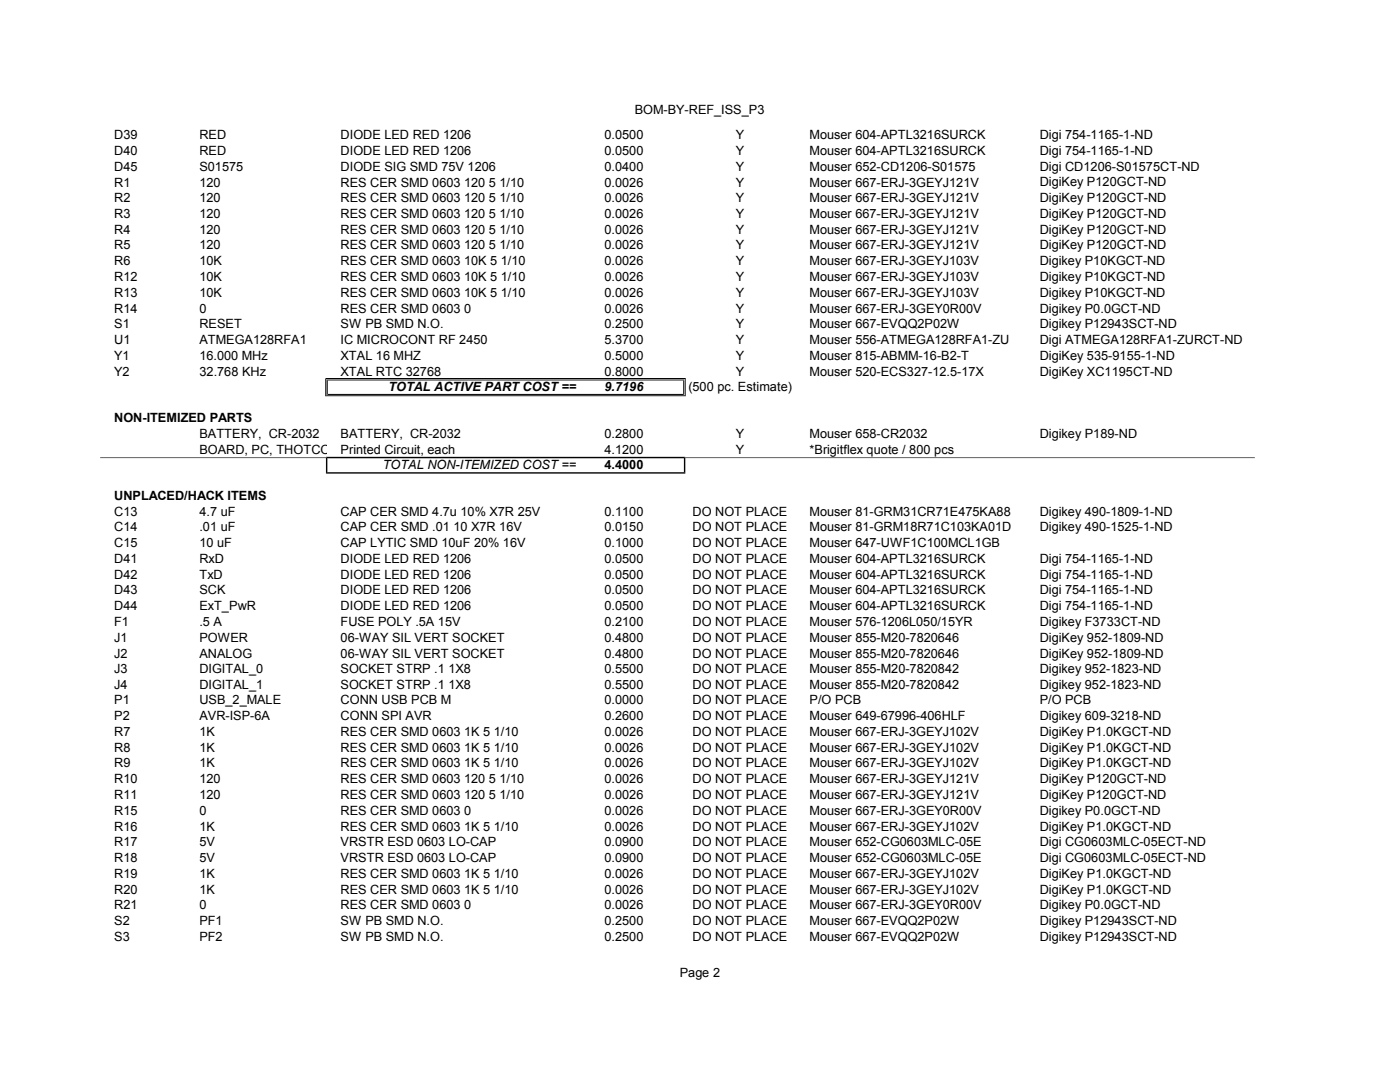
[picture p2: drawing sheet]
<svg xmlns="http://www.w3.org/2000/svg" width="279mm" height="216mm" viewBox="0 0 279 216" stroke-linecap="round" stroke-linejoin="round" font-family="sans-serif">
<defs><g id="words">
<g font-size="2.5">
<text x="126.7" y="22.7">BOM-BY-REF_ISS_P3</text>
<text x="22.8" y="27.8">D39</text>
<text x="39.8" y="27.8">RED</text>
<text x="68" y="27.8">DIODE LED RED 1206</text>
<text x="120.6" y="27.8">0.0500</text>
<text x="146.9" y="27.8">Y</text>
<text x="161.6" y="27.8">Mouser 604-APTL3216SURCK</text>
<text x="207.5" y="27.8">Digi 754-1165-1-ND</text>
<text x="22.8" y="30.9">D40</text>
<text x="22.8" y="34">D45</text>
<text x="39.8" y="30.9">RED</text>
<text x="39.8" y="34">S01575</text>
<text x="68" y="30.9">DIODE LED RED 1206</text>
<text x="68" y="34">DIODE SIG SMD 75V 1206</text>
<text x="120.6" y="30.9">0.0500</text>
<text x="120.6" y="34">0.0400</text>
<text x="146.9" y="30.9">Y</text>
<text x="146.9" y="34">Y</text>
<text x="161.6" y="30.9">Mouser 604-APTL3216SURCK</text>
<text x="161.6" y="34">Mouser 652-CD1206-S01575</text>
<text x="207.5" y="30.9">Digi 754-1165-1-ND</text>
<text x="207.5" y="34">Digi CD1206-S01575CT-ND</text>
<text x="22.8" y="37.2">R1</text>
<text x="22.8" y="40.4">R2</text>
<text x="39.8" y="37.2">120</text>
<text x="39.8" y="40.4">120</text>
<text x="68" y="37.2">RES CER SMD 0603 120 5 1/10</text>
<text x="68" y="40.4">RES CER SMD 0603 120 5 1/10</text>
<text x="120.6" y="37.2">0.0026</text>
<text x="120.6" y="40.4">0.0026</text>
<text x="146.9" y="37.2">Y</text>
<text x="146.9" y="40.4">Y</text>
<text x="161.6" y="37.2">Mouser 667-ERJ-3GEYJ121V</text>
<text x="161.6" y="40.4">Mouser 667-ERJ-3GEYJ121V</text>
<text x="207.5" y="37.2">DigiKey P120GCT-ND</text>
<text x="207.5" y="40.4">DigiKey P120GCT-ND</text>
<text x="22.8" y="43.5">R3</text>
<text x="22.8" y="46.6">R4</text>
<text x="39.8" y="43.5">120</text>
<text x="39.8" y="46.6">120</text>
<text x="68" y="43.5">RES CER SMD 0603 120 5 1/10</text>
<text x="68" y="46.6">RES CER SMD 0603 120 5 1/10</text>
<text x="120.6" y="43.5">0.0026</text>
<text x="120.6" y="46.6">0.0026</text>
<text x="146.9" y="43.5">Y</text>
<text x="146.9" y="46.6">Y</text>
<text x="161.6" y="43.5">Mouser 667-ERJ-3GEYJ121V</text>
<text x="161.6" y="46.6">Mouser 667-ERJ-3GEYJ121V</text>
<text x="207.5" y="43.5">DigiKey P120GCT-ND</text>
<text x="207.5" y="46.6">DigiKey P120GCT-ND</text>
<text x="22.8" y="49.8">R5</text>
<text x="22.8" y="53">R6</text>
<text x="39.8" y="49.8">120</text>
<text x="39.8" y="53">10K</text>
<text x="68" y="49.8">RES CER SMD 0603 120 5 1/10</text>
<text x="68" y="53">RES CER SMD 0603 10K 5 1/10</text>
<text x="120.6" y="49.8">0.0026</text>
<text x="120.6" y="53">0.0026</text>
<text x="146.9" y="49.8">Y</text>
<text x="146.9" y="53">Y</text>
<text x="161.6" y="49.8">Mouser 667-ERJ-3GEYJ121V</text>
<text x="161.6" y="53">Mouser 667-ERJ-3GEYJ103V</text>
<text x="207.5" y="49.8">DigiKey P120GCT-ND</text>
<text x="207.5" y="52.9">Digikey P10KGCT-ND</text>
<text x="22.8" y="56.1">R12</text>
<text x="22.8" y="59.2">R13</text>
<text x="39.8" y="56.1">10K</text>
<text x="39.8" y="59.2">10K</text>
<text x="68" y="56.1">RES CER SMD 0603 10K 5 1/10</text>
<text x="68" y="59.2">RES CER SMD 0603 10K 5 1/10</text>
<text x="120.6" y="56.1">0.0026</text>
<text x="120.6" y="59.2">0.0026</text>
<text x="146.9" y="56.1">Y</text>
<text x="146.9" y="59.2">Y</text>
<text x="161.6" y="56.1">Mouser 667-ERJ-3GEYJ103V</text>
<text x="161.6" y="59.2">Mouser 667-ERJ-3GEYJ103V</text>
<text x="207.5" y="56.1">Digikey P10KGCT-ND</text>
<text x="207.5" y="59.2">Digikey P10KGCT-ND</text>
<text x="22.8" y="62.4">R14</text>
<text x="22.8" y="65.5">S1</text>
<text x="39.8" y="62.4">0</text>
<text x="39.8" y="65.5">RESET</text>
<text x="68" y="62.4">RES CER SMD 0603 0</text>
<text x="68" y="65.5">SW PB SMD N.O.</text>
<text x="120.6" y="62.4">0.0026</text>
<text x="120.6" y="65.5">0.2500</text>
<text x="146.9" y="62.4">Y</text>
<text x="146.9" y="65.5">Y</text>
<text x="161.6" y="62.4">Mouser 667-ERJ-3GEY0R00V</text>
<text x="161.6" y="65.5">Mouser 667-EVQQ2P02W</text>
<text x="207.5" y="62.4">Digikey P0.0GCT-ND</text>
<text x="207.5" y="65.5">Digikey P12943SCT-ND</text>
<text x="22.8" y="68.7">U1</text>
<text x="22.8" y="71.8">Y1</text>
<text x="39.8" y="68.7">ATMEGA128RFA1</text>
<text x="39.8" y="71.8">16.000 MHz</text>
<text x="68" y="68.7">IC MICROCONT RF 2450</text>
<text x="68" y="71.8">XTAL 16 MHZ</text>
<text x="120.6" y="68.7">5.3700</text>
<text x="120.6" y="71.8">0.5000</text>
<text x="146.9" y="68.7">Y</text>
<text x="146.9" y="71.8">Y</text>
<text x="161.6" y="68.7">Mouser 556-ATMEGA128RFA1-ZU</text>
<text x="161.6" y="71.8">Mouser 815-ABMM-16-B2-T</text>
<text x="207.5" y="68.7">Digi ATMEGA128RFA1-ZURCT-ND</text>
<text x="207.5" y="71.8">DigiKey 535-9155-1-ND</text>
<text x="22.8" y="75">Y2</text>
<text x="39.8" y="75">32.768 KHz</text>
<text x="68" y="75">XTAL RTC 32768</text>
<text x="120.6" y="75">0.8000</text>
<text x="146.9" y="75">Y</text>
<text x="161.6" y="75">Mouser 520-ECS327-12.5-17X</text>
<text x="207.5" y="75">DigiKey XC1195CT-ND</text>
<text x="77.5" y="78.1">TOTAL ACTIVE PART COST ==</text>
<text x="120.6" y="78.1">9.7196</text>
<text x="137.4" y="78.1">(500 pc. Estimate)</text>
<text x="22.8" y="84.2">NON-ITEMIZED PARTS</text>
<text x="39.8" y="87.4">BATTERY, CR-2032</text>
<text x="68" y="87.4">BATTERY, CR-2032</text>
<text x="120.6" y="87.4">0.2800</text>
<text x="146.9" y="87.4">Y</text>
<text x="161.6" y="87.4">Mouser 658-CR2032</text>
<text x="207.5" y="87.4">Digikey P189-ND</text>
<text x="39.8" y="90.5">BOARD, PC, THOTCO</text>
<text x="68" y="90.5">Printed Circuit, each</text>
<text x="76.4" y="93.6">TOTAL NON-ITEMIZED COST ==</text>
<text x="120.6" y="90.5">4.1200</text>
<text x="120.6" y="93.6">4.4000</text>
<text x="146.9" y="90.5">Y</text>
<text x="161.5" y="90.5">*Brigitflex quote / 800 pcs</text>
<text x="22.8" y="99.7">UNPLACED/HACK ITEMS</text>
<text x="22.8" y="102.9">C13</text>
<text x="22.8" y="106">C14</text>
<text x="39.8" y="102.9">4.7 uF</text>
<text x="39.8" y="106">.01 uF</text>
<text x="68" y="102.9">CAP CER SMD 4.7u 10% X7R 25V</text>
<text x="68" y="106">CAP CER SMD .01 10 X7R 16V</text>
<text x="120.6" y="102.9">0.1100</text>
<text x="120.6" y="106">0.0150</text>
<text x="138.2" y="102.9">DO NOT PLACE</text>
<text x="138.2" y="106">DO NOT PLACE</text>
<text x="161.6" y="102.9">Mouser 81-GRM31CR71E475KA88</text>
<text x="161.6" y="106">Mouser 81-GRM18R71C103KA01D</text>
<text x="207.5" y="102.9">Digikey 490-1809-1-ND</text>
<text x="207.5" y="106">Digikey 490-1525-1-ND</text>
<text x="22.8" y="109.2">C15</text>
<text x="22.8" y="112.3">D41</text>
<text x="39.8" y="109.2">10 uF</text>
<text x="39.8" y="112.3">RxD</text>
<text x="68" y="109.2">CAP LYTIC SMD 10uF 20% 16V</text>
<text x="68" y="112.3">DIODE LED RED 1206</text>
<text x="120.6" y="109.2">0.1000</text>
<text x="120.6" y="112.3">0.0500</text>
<text x="138.2" y="109.2">DO NOT PLACE</text>
<text x="138.2" y="112.3">DO NOT PLACE</text>
<text x="161.6" y="109.2">Mouser 647-UWF1C100MCL1GB</text>
<text x="161.6" y="112.3">Mouser 604-APTL3216SURCK</text>
<text x="207.5" y="112.3">Digi 754-1165-1-ND</text>
<text x="22.8" y="115.5">D42</text>
<text x="22.8" y="118.6">D43</text>
<text x="39.8" y="118.6">SCK</text>
<text x="39.8" y="115.5">TxD</text>
<text x="68" y="115.5">DIODE LED RED 1206</text>
<text x="68" y="118.6">DIODE LED RED 1206</text>
<text x="120.6" y="115.5">0.0500</text>
<text x="120.6" y="118.6">0.0500</text>
<text x="138.2" y="115.5">DO NOT PLACE</text>
<text x="138.2" y="118.6">DO NOT PLACE</text>
<text x="161.6" y="115.5">Mouser 604-APTL3216SURCK</text>
<text x="161.6" y="118.6">Mouser 604-APTL3216SURCK</text>
<text x="207.5" y="115.5">Digi 754-1165-1-ND</text>
<text x="207.5" y="118.6">Digi 754-1165-1-ND</text>
<text x="22.8" y="121.7">D44</text>
<text x="22.8" y="124.9">F1</text>
<text x="39.8" y="124.9">.5 A</text>
<text x="39.8" y="121.7">ExT_PwR</text>
<text x="68" y="121.7">DIODE LED RED 1206</text>
<text x="68" y="124.9">FUSE POLY .5A 15V</text>
<text x="120.6" y="121.7">0.0500</text>
<text x="120.6" y="124.9">0.2100</text>
<text x="138.2" y="121.7">DO NOT PLACE</text>
<text x="138.2" y="124.9">DO NOT PLACE</text>
<text x="161.6" y="121.7">Mouser 604-APTL3216SURCK</text>
<text x="161.6" y="124.9">Mouser 576-1206L050/15YR</text>
<text x="207.5" y="121.7">Digi 754-1165-1-ND</text>
<text x="207.5" y="124.9">Digikey F3733CT-ND</text>
<text x="22.8" y="128.1">J1</text>
<text x="22.8" y="131.2">J2</text>
<text x="39.8" y="128.1">POWER</text>
<text x="39.8" y="131.2">ANALOG</text>
<text x="68" y="128.1">06-WAY SIL VERT SOCKET</text>
<text x="68" y="131.2">06-WAY SIL VERT SOCKET</text>
<text x="120.6" y="128.1">0.4800</text>
<text x="120.6" y="131.2">0.4800</text>
<text x="138.2" y="128.1">DO NOT PLACE</text>
<text x="138.2" y="131.2">DO NOT PLACE</text>
<text x="161.6" y="128.1">Mouser 855-M20-7820646</text>
<text x="161.6" y="131.2">Mouser 855-M20-7820646</text>
<text x="207.5" y="128.1">DigiKey 952-1809-ND</text>
<text x="207.5" y="131.2">DigiKey 952-1809-ND</text>
<text x="22.8" y="134.3">J3</text>
<text x="22.8" y="137.5">J4</text>
<text x="39.8" y="134.3">DIGITAL_0</text>
<text x="39.8" y="137.5">DIGITAL_1</text>
<text x="68" y="134.3">SOCKET STRP .1 1X8</text>
<text x="68" y="137.5">SOCKET STRP .1 1X8</text>
<text x="120.6" y="134.3">0.5500</text>
<text x="120.6" y="137.5">0.5500</text>
<text x="138.2" y="134.3">DO NOT PLACE</text>
<text x="138.2" y="137.5">DO NOT PLACE</text>
<text x="161.6" y="134.3">Mouser 855-M20-7820842</text>
<text x="161.6" y="137.5">Mouser 855-M20-7820842</text>
<text x="207.5" y="134.3">Digikey 952-1823-ND</text>
<text x="207.5" y="137.5">Digikey 952-1823-ND</text>
<text x="22.8" y="140.5">P1</text>
<text x="22.8" y="143.7">P2</text>
<text x="39.8" y="140.5">USB_2_MALE</text>
<text x="39.8" y="143.7">AVR-ISP-6A</text>
<text x="68" y="140.5">CONN USB PCB M</text>
<text x="68" y="143.7">CONN SPI AVR</text>
<text x="120.6" y="140.5">0.0000</text>
<text x="120.6" y="143.7">0.2600</text>
<text x="138.2" y="140.5">DO NOT PLACE</text>
<text x="138.2" y="143.7">DO NOT PLACE</text>
<text x="161.6" y="140.5">P/O PCB</text>
<text x="161.6" y="143.7">Mouser 649-67996-406HLF</text>
<text x="207.5" y="140.5">P/O PCB</text>
<text x="207.5" y="143.7">Digikey 609-3218-ND</text>
<text x="22.8" y="146.9">R7</text>
<text x="39.8" y="146.9">1K</text>
<text x="68" y="146.9">RES CER SMD 0603 1K 5 1/10</text>
<text x="120.6" y="146.9">0.0026</text>
<text x="138.2" y="146.9">DO NOT PLACE</text>
<text x="161.6" y="146.9">Mouser 667-ERJ-3GEYJ102V</text>
<text x="207.5" y="146.9">DigiKey P1.0KGCT-ND</text>
<text x="22.8" y="150">R8</text>
<text x="22.8" y="153.1">R9</text>
<text x="39.8" y="150">1K</text>
<text x="39.8" y="153.1">1K</text>
<text x="68" y="150">RES CER SMD 0603 1K 5 1/10</text>
<text x="68" y="153.1">RES CER SMD 0603 1K 5 1/10</text>
<text x="120.6" y="150">0.0026</text>
<text x="120.6" y="153.1">0.0026</text>
<text x="138.2" y="150">DO NOT PLACE</text>
<text x="138.2" y="153.1">DO NOT PLACE</text>
<text x="161.6" y="150">Mouser 667-ERJ-3GEYJ102V</text>
<text x="161.6" y="153.1">Mouser 667-ERJ-3GEYJ102V</text>
<text x="207.5" y="150">DigiKey P1.0KGCT-ND</text>
<text x="207.5" y="153.1">DigiKey P1.0KGCT-ND</text>
<text x="22.8" y="156.3">R10</text>
<text x="22.8" y="159.4">R11</text>
<text x="39.8" y="156.3">120</text>
<text x="39.8" y="159.4">120</text>
<text x="68" y="156.3">RES CER SMD 0603 120 5 1/10</text>
<text x="68" y="159.4">RES CER SMD 0603 120 5 1/10</text>
<text x="120.6" y="156.3">0.0026</text>
<text x="120.6" y="159.4">0.0026</text>
<text x="138.2" y="156.3">DO NOT PLACE</text>
<text x="138.2" y="159.4">DO NOT PLACE</text>
<text x="161.6" y="156.3">Mouser 667-ERJ-3GEYJ121V</text>
<text x="161.6" y="159.4">Mouser 667-ERJ-3GEYJ121V</text>
<text x="207.5" y="156.3">DigiKey P120GCT-ND</text>
<text x="207.5" y="159.4">DigiKey P120GCT-ND</text>
<text x="22.8" y="162.6">R15</text>
<text x="22.8" y="165.7">R16</text>
<text x="39.8" y="162.6">0</text>
<text x="39.8" y="165.7">1K</text>
<text x="68" y="162.6">RES CER SMD 0603 0</text>
<text x="68" y="165.7">RES CER SMD 0603 1K 5 1/10</text>
<text x="120.6" y="162.6">0.0026</text>
<text x="120.6" y="165.7">0.0026</text>
<text x="138.2" y="162.6">DO NOT PLACE</text>
<text x="138.2" y="165.7">DO NOT PLACE</text>
<text x="161.6" y="162.6">Mouser 667-ERJ-3GEY0R00V</text>
<text x="161.6" y="165.7">Mouser 667-ERJ-3GEYJ102V</text>
<text x="207.5" y="162.6">Digikey P0.0GCT-ND</text>
<text x="207.5" y="165.7">DigiKey P1.0KGCT-ND</text>
<text x="22.8" y="168.9">R17</text>
<text x="22.8" y="172">R18</text>
<text x="39.8" y="168.9">5V</text>
<text x="39.8" y="172">5V</text>
<text x="68" y="168.9">VRSTR ESD 0603 LO-CAP</text>
<text x="68" y="172">VRSTR ESD 0603 LO-CAP</text>
<text x="120.6" y="168.9">0.0900</text>
<text x="120.6" y="172">0.0900</text>
<text x="138.2" y="168.9">DO NOT PLACE</text>
<text x="138.2" y="172">DO NOT PLACE</text>
<text x="161.6" y="168.9">Mouser 652-CG0603MLC-05E</text>
<text x="161.6" y="172">Mouser 652-CG0603MLC-05E</text>
<text x="207.5" y="168.9">Digi CG0603MLC-05ECT-ND</text>
<text x="207.5" y="172">Digi CG0603MLC-05ECT-ND</text>
<text x="22.8" y="175.2">R19</text>
<text x="22.8" y="178.3">R20</text>
<text x="39.8" y="175.2">1K</text>
<text x="39.8" y="178.3">1K</text>
<text x="68" y="175.2">RES CER SMD 0603 1K 5 1/10</text>
<text x="68" y="178.3">RES CER SMD 0603 1K 5 1/10</text>
<text x="120.6" y="175.2">0.0026</text>
<text x="120.6" y="178.3">0.0026</text>
<text x="138.2" y="175.2">DO NOT PLACE</text>
<text x="138.2" y="178.3">DO NOT PLACE</text>
<text x="161.6" y="175.2">Mouser 667-ERJ-3GEYJ102V</text>
<text x="161.6" y="178.3">Mouser 667-ERJ-3GEYJ102V</text>
<text x="207.5" y="175.2">DigiKey P1.0KGCT-ND</text>
<text x="207.5" y="178.3">DigiKey P1.0KGCT-ND</text>
<text x="22.8" y="181.5">R21</text>
<text x="22.8" y="184.6">S2</text>
<text x="39.8" y="181.5">0</text>
<text x="39.8" y="184.6">PF1</text>
<text x="68" y="181.5">RES CER SMD 0603 0</text>
<text x="68" y="184.6">SW PB SMD N.O.</text>
<text x="120.6" y="181.5">0.0026</text>
<text x="120.6" y="184.6">0.2500</text>
<text x="138.2" y="181.5">DO NOT PLACE</text>
<text x="138.2" y="184.6">DO NOT PLACE</text>
<text x="161.6" y="181.5">Mouser 667-ERJ-3GEY0R00V</text>
<text x="161.6" y="184.6">Mouser 667-EVQQ2P02W</text>
<text x="207.5" y="181.5">Digikey P0.0GCT-ND</text>
<text x="207.5" y="184.6">Digikey P12943SCT-ND</text>
<text x="22.8" y="187.7">S3</text>
<text x="39.8" y="187.7">PF2</text>
<text x="68" y="187.7">SW PB SMD N.O.</text>
<text x="120.6" y="187.7">0.2500</text>
<text x="138.2" y="187.7">DO NOT PLACE</text>
<text x="161.6" y="187.7">Mouser 667-EVQQ2P02W</text>
<text x="207.5" y="187.7">Digikey P12943SCT-ND</text>
<text x="135.6" y="194.9">Page 2</text>
</g>
</g></defs>
<path d="M65 79h71.8M65.2 75.8h71.4M136.5 75.9v2.8h-71.1M136.8 75.5v3.6M136.8 75.5h-71.8v3.6M20 91.2h45.3M20 91.4h45.2M136.5 91.2h113.9M136.7 91.4h113.7" fill="none" stroke="#000" stroke-width=".2"/>
<g fill="#000">
<path d="M65.1 91.4l.1-.1 .1 .1v2.8l-.2 .3z" fill-rule="evenodd"/>
<path d="M65.1 91.2h71.7l-.3 .2h-71.2z" fill-rule="evenodd"/>
<path d="M65.1 94.5l.2-.3h71.2l.3 .3z" fill-rule="evenodd"/>
<path d="M136.6 91.3l.2 .1v3.1l-.3-.3v-2.8z" fill-rule="evenodd"/>
</g>
<path d="M65.3 75.7v3.2" fill="none" stroke="#000" stroke-width=".21"/>
<use href="#words"/>
</svg>
